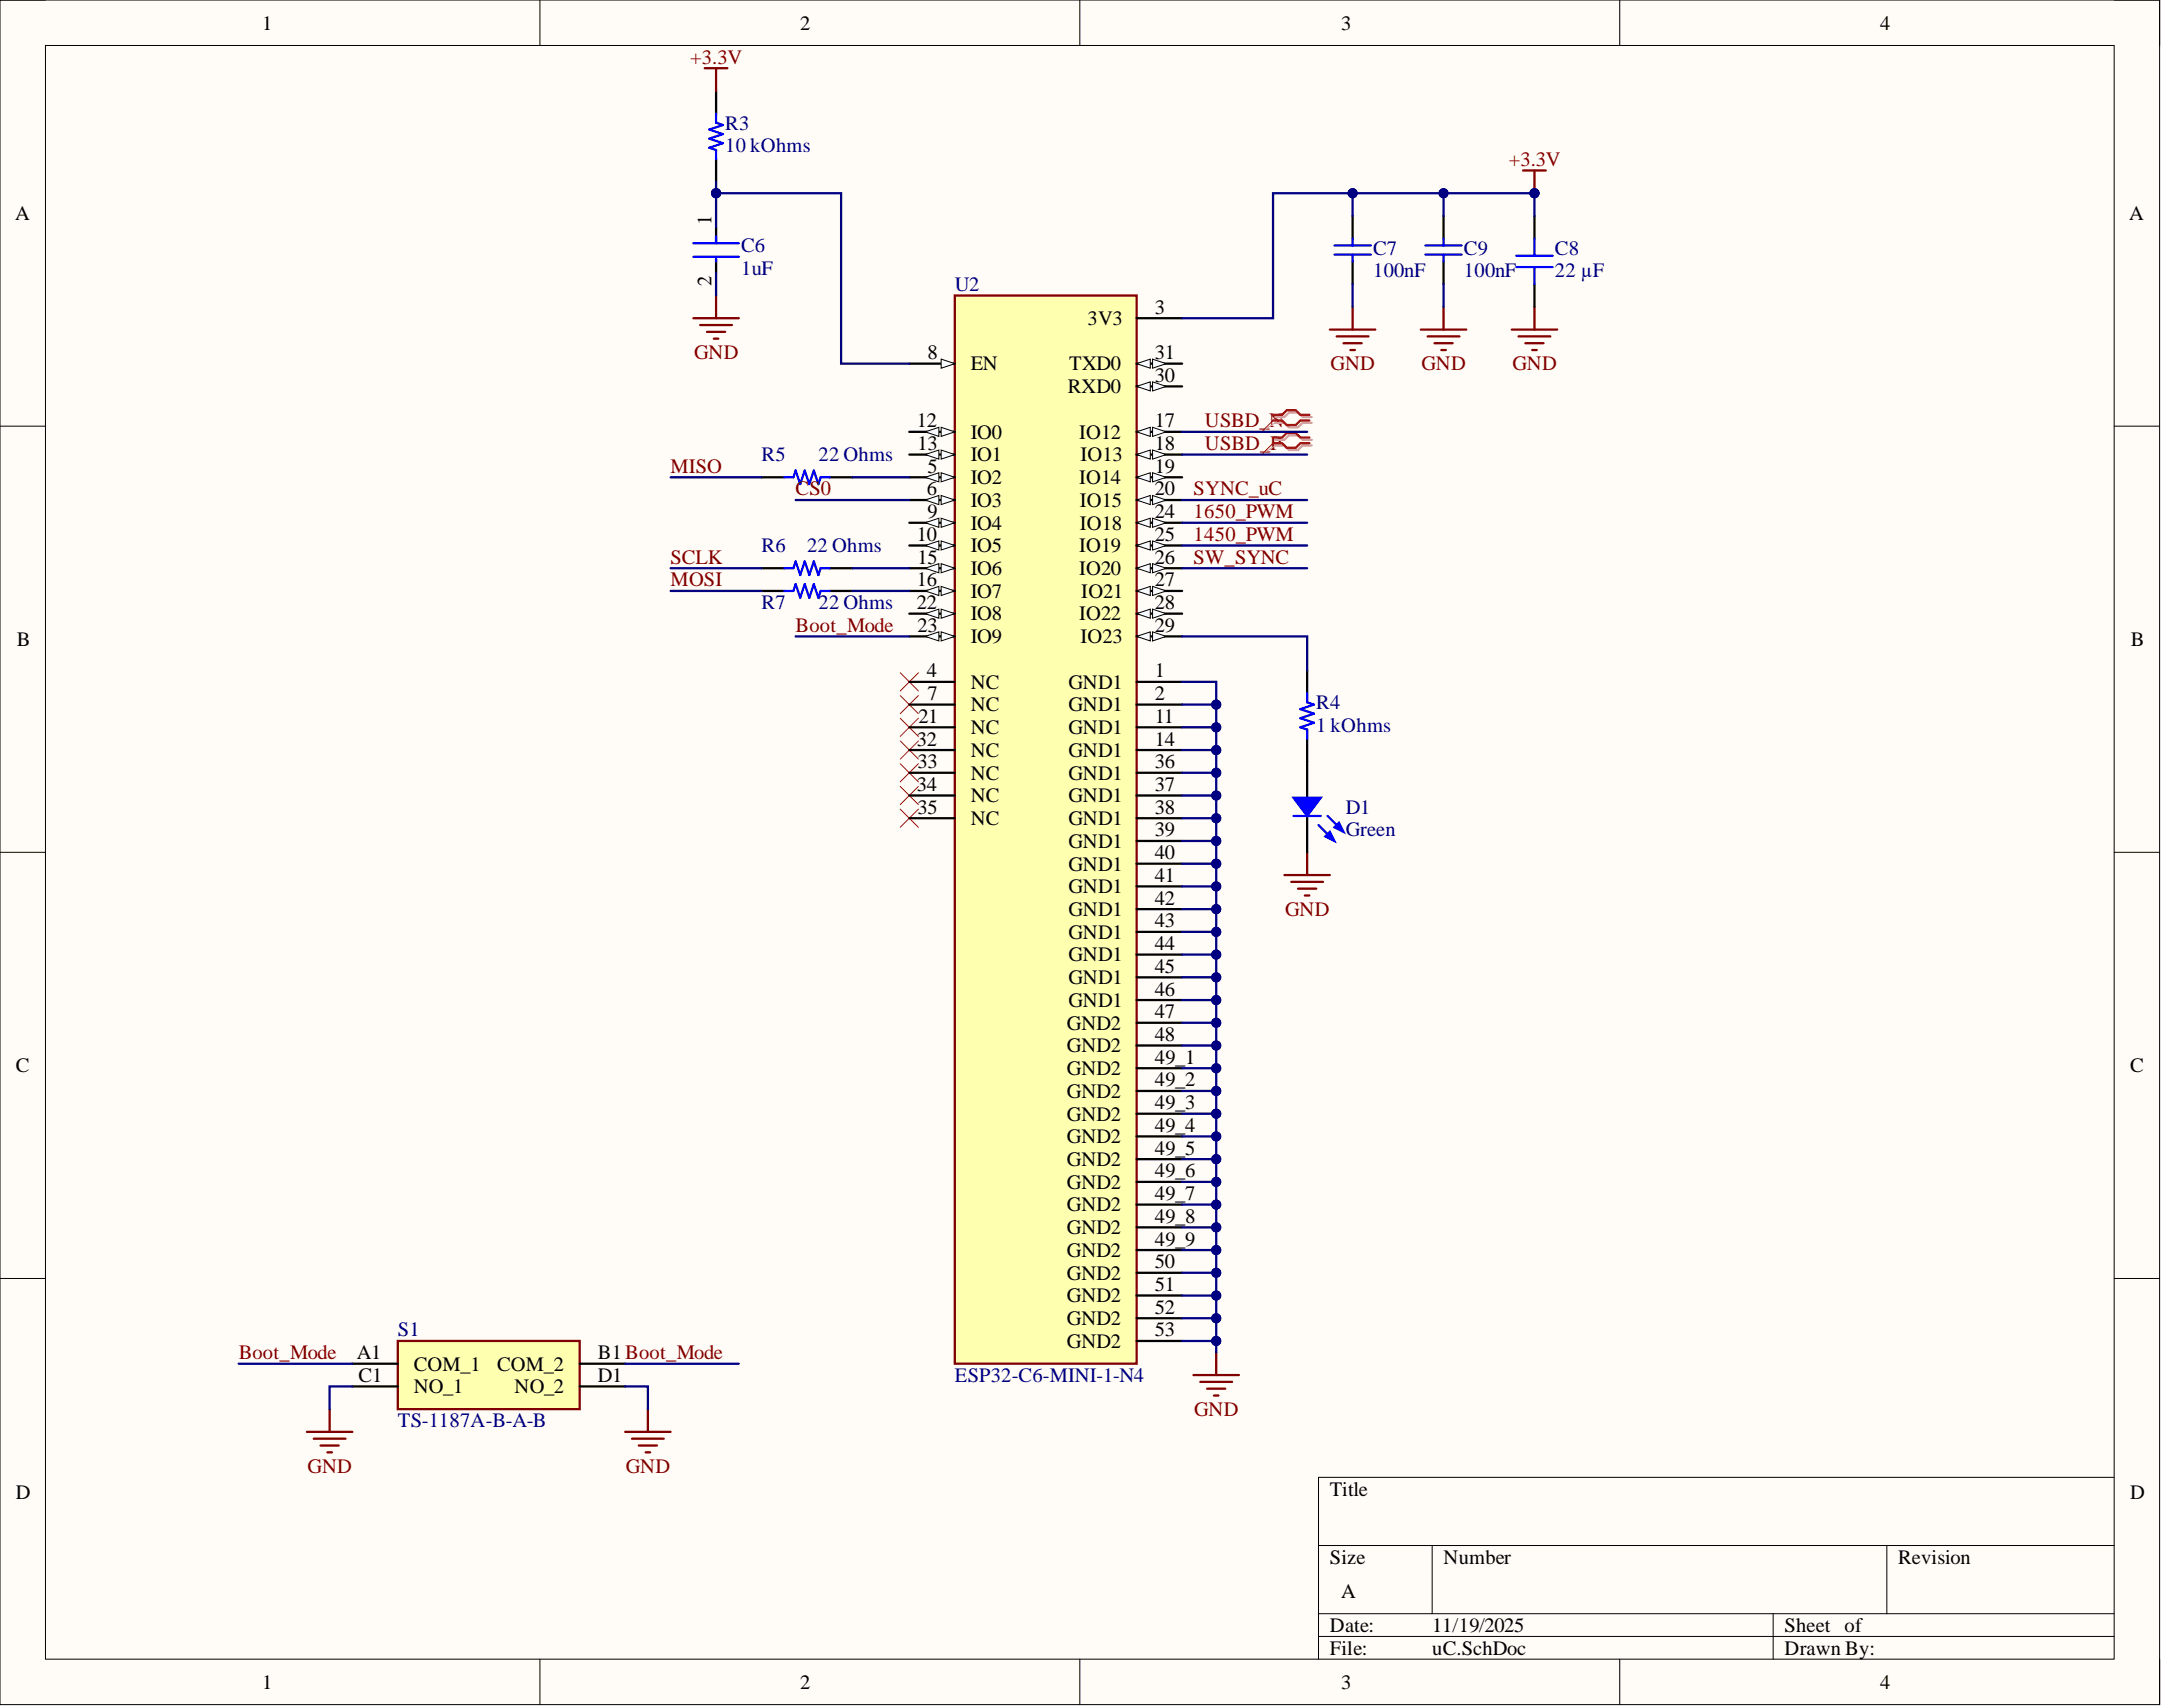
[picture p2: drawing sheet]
<svg xmlns="http://www.w3.org/2000/svg" width="241mm" height="190mm" viewBox="0 0 241 190" stroke-linecap="round" stroke-linejoin="round" font-family="sans-serif">
<defs><g id="words">
<g font-size="2.3">
<text x="29.3" y="3.3">1</text>
<text x="89.3" y="3.3">2</text>
<text x="149.7" y="3.3">3</text>
<text x="209.8" y="3.3">4</text>
<text x="1.7" y="24.5">A</text>
<text x="79.4" y="25.1" transform="rotate(-90 79.4 25.1)">1</text>
<text x="237.7" y="24.5">A</text>
<text x="79.4" y="32" transform="rotate(-90 79.4 32)">2</text>
<text x="128.9" y="35">3</text>
<text x="103.5" y="40.1">8</text>
<text x="108.3" y="41.3">EN</text>
<text x="119.3" y="41.3">TXD0</text>
<text x="121.4" y="36.3">3V3</text>
<text x="128.9" y="40.1">31</text>
<text x="102.3" y="47.7">12</text>
<text x="119.2" y="43.9">RXD0</text>
<text x="128.9" y="42.6">30</text>
<text x="128.9" y="47.7">17</text>
<text x="102.4" y="50.2">13</text>
<text x="103.5" y="52.8">5</text>
<text x="108.3" y="49">IO0</text>
<text x="108.3" y="51.5">IO1</text>
<text x="120.4" y="49">IO12</text>
<text x="120.6" y="51.5">IO13</text>
<text x="128.9" y="50.2">18</text>
<text x="128.9" y="52.8">19</text>
<text x="103.4" y="55.3">6</text>
<text x="103.5" y="57.8">9</text>
<text x="108.3" y="54">IO2</text>
<text x="108.3" y="56.6">IO3</text>
<text x="108.3" y="59.1">IO4</text>
<text x="120.4" y="54">IO14</text>
<text x="120.5" y="56.6">IO15</text>
<text x="120.5" y="59.1">IO18</text>
<text x="128.9" y="55.3">20</text>
<text x="128.9" y="57.8">24</text>
<text x="102.3" y="60.4">10</text>
<text x="102.3" y="65.4">16</text>
<text x="102.4" y="62.9">15</text>
<text x="108.3" y="61.6">IO5</text>
<text x="108.3" y="64.2">IO6</text>
<text x="120.4" y="61.6">IO19</text>
<text x="120.4" y="64.2">IO20</text>
<text x="128.9" y="60.4">25</text>
<text x="128.9" y="62.9">26</text>
<text x="128.9" y="65.4">27</text>
<text x="102.3" y="68">22</text>
<text x="102.4" y="70.5">23</text>
<text x="108.3" y="66.7">IO7</text>
<text x="108.3" y="69.2">IO8</text>
<text x="108.3" y="71.8">IO9</text>
<text x="120.4" y="69.2">IO22</text>
<text x="120.6" y="71.8">IO23</text>
<text x="120.7" y="66.7">IO21</text>
<text x="128.9" y="68">28</text>
<text x="128.9" y="70.5">29</text>
<text x="1.9" y="72.1">B</text>
<text x="103.4" y="75.6">4</text>
<text x="108.3" y="76.9">NC</text>
<text x="119.2" y="76.9">GND1</text>
<text x="128.9" y="75.6">1</text>
<text x="237.8" y="72.1">B</text>
<text x="102.3" y="83.2">32</text>
<text x="102.5" y="80.7">21</text>
<text x="103.5" y="78.1">7</text>
<text x="108.3" y="79.4">NC</text>
<text x="108.3" y="81.9">NC</text>
<text x="119.2" y="79.4">GND1</text>
<text x="119.2" y="81.9">GND1</text>
<text x="128.9" y="78.1">2</text>
<text x="128.9" y="80.7">11</text>
<text x="128.9" y="83.2">14</text>
<text x="102.3" y="88.3">34</text>
<text x="102.4" y="85.7">33</text>
<text x="108.3" y="84.5">NC</text>
<text x="108.3" y="87">NC</text>
<text x="108.3" y="89.5">NC</text>
<text x="119.2" y="84.5">GND1</text>
<text x="119.2" y="87">GND1</text>
<text x="119.2" y="89.5">GND1</text>
<text x="128.9" y="85.7">36</text>
<text x="128.9" y="88.3">37</text>
<text x="102.4" y="90.8">35</text>
<text x="108.3" y="92.1">NC</text>
<text x="119.2" y="92.1">GND1</text>
<text x="119.2" y="94.6">GND1</text>
<text x="128.9" y="90.8">38</text>
<text x="128.9" y="93.3">39</text>
<text x="128.9" y="95.9">40</text>
<text x="119.2" y="97.1">GND1</text>
<text x="119.2" y="99.7">GND1</text>
<text x="128.9" y="98.4">41</text>
<text x="128.9" y="101">42</text>
<text x="119.2" y="102.2">GND1</text>
<text x="119.2" y="104.8">GND1</text>
<text x="119.2" y="107.3">GND1</text>
<text x="128.9" y="103.5">43</text>
<text x="128.9" y="106">44</text>
<text x="119.2" y="109.8">GND1</text>
<text x="119.2" y="112.4">GND1</text>
<text x="128.9" y="108.6">45</text>
<text x="128.9" y="111.1">46</text>
<text x="128.9" y="113.6">47</text>
<text x="1.8" y="119.6">C</text>
<text x="119.1" y="114.9">GND2</text>
<text x="119.1" y="117.4">GND2</text>
<text x="119.1" y="120">GND2</text>
<text x="128.9" y="116.2">48</text>
<text x="128.9" y="118.7">49_1</text>
<text x="237.7" y="119.6">C</text>
<text x="119.1" y="122.5">GND2</text>
<text x="119.1" y="125">GND2</text>
<text x="128.9" y="121.2">49_2</text>
<text x="128.9" y="123.8">49_3</text>
<text x="119.1" y="127.6">GND2</text>
<text x="119.1" y="130.1">GND2</text>
<text x="128.9" y="126.3">49_4</text>
<text x="128.9" y="128.9">49_5</text>
<text x="128.9" y="131.4">49_6</text>
<text x="119.1" y="132.7">GND2</text>
<text x="119.1" y="135.2">GND2</text>
<text x="119.1" y="137.7">GND2</text>
<text x="128.9" y="133.9">49_7</text>
<text x="128.9" y="136.5">49_8</text>
<text x="119.1" y="140.3">GND2</text>
<text x="119.1" y="142.8">GND2</text>
<text x="128.9" y="139">49_9</text>
<text x="128.9" y="141.5">50</text>
<text x="119.1" y="145.3">GND2</text>
<text x="119.1" y="147.9">GND2</text>
<text x="128.9" y="144.1">51</text>
<text x="128.9" y="146.6">52</text>
<text x="128.9" y="149.1">53</text>
<text x="39.8" y="151.7">A1</text>
<text x="40" y="154.2">C1</text>
<text x="46.2" y="152.9">COM_1</text>
<text x="46.2" y="155.5">NO_1</text>
<text x="55.5" y="152.9">COM_2</text>
<text x="57.4" y="155.5">NO_2</text>
<text x="66.7" y="151.7">B1Boot_Mode</text>
<text x="66.7" y="154.2">D1</text>
<text x="119.1" y="150.4">GND2</text>
<text x="1.8" y="167.2">D</text>
<text x="148.4" y="166.9">Title</text>
<text x="237.7" y="167.2">D</text>
<text x="148.4" y="174.5">Size</text>
<text x="149.7" y="178.3">A</text>
<text x="161.1" y="174.5">Number</text>
<text x="211.9" y="174.5">Revision</text>
<text x="148.4" y="182.1">Date:</text>
<text x="148.4" y="184.7">File:</text>
<text x="159.8" y="182.1">11/19/2025</text>
<text x="159.8" y="184.7">uC.SchDoc</text>
<text x="199.2" y="182.1">Sheet of</text>
<text x="199.2" y="184.7">Drawn By:</text>
<text x="29.3" y="188.5">1</text>
<text x="89.3" y="188.5">2</text>
<text x="149.7" y="188.5">3</text>
<text x="209.8" y="188.5">4</text>
</g>
<g font-size="2.3" fill="#800000">
<text x="77" y="7.1">+3.3V</text>
<text x="168.4" y="18.5">+3.3V</text>
<text x="77.5" y="40.1">GND</text>
<text x="148.5" y="41.3">GND</text>
<text x="158.7" y="41.3">GND</text>
<text x="168.8" y="41.3">GND</text>
<text x="134.5" y="47.7">USBD_N</text>
<text x="74.8" y="52.8">MISO</text>
<text x="134.5" y="50.2">USBD_P</text>
<text x="88.8" y="55.3">CS0</text>
<text x="133.2" y="57.8">1650_PWM</text>
<text x="133.2" y="55.3">SYNC_uC</text>
<text x="74.8" y="62.9">SCLK</text>
<text x="74.8" y="65.4">MOSI</text>
<text x="133.2" y="60.4">1450_PWM</text>
<text x="133.2" y="62.9">SW_SYNC</text>
<text x="88.8" y="70.5">Boot_Mode</text>
<text x="143.4" y="102.2">GND</text>
<text x="26.6" y="151.7">Boot_Mode</text>
<text x="133.3" y="158">GND</text>
<text x="34.3" y="164.4">GND</text>
<text x="69.9" y="164.4">GND</text>
</g>
<g font-size="2.3" fill="#000080">
<text x="80.9" y="17">10 kOhms</text>
<text x="80.9" y="14.5">R3</text>
<text x="82.7" y="28.2">C6</text>
<text x="153.2" y="28.4">C7</text>
<text x="163.4" y="28.4">C9</text>
<text x="173.5" y="28.4">C8</text>
<text x="82.7" y="30.7">1uF</text>
<text x="106.6" y="32.5">U2</text>
<text x="153.2" y="30.9">100nF</text>
<text x="163.4" y="30.9">100nF</text>
<text x="173.5" y="30.9">22 µF</text>
<text x="85" y="51.5">R5</text>
<text x="91.3" y="51.5">22 Ohms</text>
<text x="85" y="61.6">R6</text>
<text x="90.1" y="61.6">22 Ohms</text>
<text x="85" y="68">R7</text>
<text x="91.3" y="68">22 Ohms</text>
<text x="146.9" y="81.7">1 kOhms</text>
<text x="146.9" y="79.1">R4</text>
<text x="150.2" y="90.8">D1</text>
<text x="150.2" y="93.3">Green</text>
<text x="44.4" y="149.1">S1</text>
<text x="106.6" y="154.2">ESP32-C6-MINI-1-N4</text>
<text x="44.4" y="159.3">TS-1187A-B-A-B</text>
</g>
</g></defs>
<path d="M0 0h241v190.2h-241z" fill-rule="evenodd" fill="#fffcf8"/>
<path d="M0 0h241v190.2h-241z" fill="none" stroke="#000" stroke-width=".11"/>
<path d="M5.1 5.1h230.9v180.1h-230.9z" fill-rule="evenodd" fill="#fffcf8"/>
<g fill="none" stroke="#000" stroke-width=".11">
<path d="M0 0h5.1M5.1 5.1h230.9v180.1h-230.9zM60.3 0v5.1M120.5 0v5.1M180.8 0v5.1M236 0h5v5.1M0 47.6h5.1M236 47.6h5M0 95.1h5.1M236 95.1h5M0 142.7h5.1M236 142.7h5"/>
<path d="M147.2 172.5h88.8M159.8 172.5v7.6M210.6 172.5v7.6M236 164.9h-88.8v20.3M60.3 185.2v5M120.5 185.2v5M147.2 180.1h88.8M147.2 182.6h88.8M180.8 185.2v5M197.9 180.1v5.1M241 185.2v5"/>
</g>
<path d="M170 19h2.5M171.3 19v2.6" fill="none" stroke="#800000" stroke-width=".25"/>
<circle cx="171.3" cy="21.6" r=".51" fill="#000080"/>
<circle cx="171.3" cy="21.6" r=".51" fill="none" stroke="#000080" stroke-width=".11"/>
<g fill="none" stroke="#800000" stroke-width=".25">
<path d="M78.7 7.6h2.5M79.9 7.6v2.5M77.4 35.5h5.1M78.1 36.3h3.6M78.9 37h2M79.7 37.8h.5M79.9 33v2.5M148.4 36.8h5.1M149.2 37.5h3.5M149.9 38.3h2.1M150.7 39.1h.5M151 34.2v2.6"/>
<path d="M158.6 36.8h5M159.3 37.5h3.6M160.1 38.3h2M160.9 39.1h.5M161.1 34.2v2.6M168.7 36.8h5.1M169.5 37.5h3.5M170.2 38.3h2.1M171 39.1h.5M171.3 34.2v2.6M143.4 97.7h5M144.1 98.4h3.6"/>
<path d="M144.9 99.2h2M145.6 99.9h.5M145.9 95.1v2.6M133.2 153.5h5.1M134 154.2h3.5M134.7 155h2.1M135.5 155.7h.5M135.7 150.9v2.6"/>
</g>
<path d="M79.9 10.1v2.6M79.9 17.8v2.5M145.9 85v4M145.9 91.1v4" fill="none" stroke="#000" stroke-width=".25"/>
<path d="M79.9 12.7v1l.8 .3-1.5 .5 1.5 .5-1.5 .5 1.5 .5-1.5 .5 .7 .2v1.1M144.4 91.1h3" fill="none" stroke="#00f" stroke-width=".25"/>
<path d="M144.4 89h3l-1.5 2.1z" fill="#00f"/>
<path d="M144.4 89h3l-1.5 2.1zM148.2 91.1l1.2 1.2" fill="none" stroke="#00f" stroke-width=".25"/>
<path d="M148.9 92.3l.5-.5 .5 1z" fill="#00f"/>
<path d="M147.2 92.1l1.5 1.5M148.9 92.3l.5-.5 .5 1z" fill="none" stroke="#00f" stroke-width=".25"/>
<path d="M147.9 93.3l.5-.5 .5 1.1z" fill="#00f"/>
<path d="M169.2 28.5h4.1M169.2 29.8h4.1M171.3 26.6v1.9M171.3 29.8v1.9M147.9 93.3l.5-.5 .5 1.1z" fill="none" stroke="#00f" stroke-width=".25"/>
<path d="M171.3 24.1v2.5M171.3 31.7v2.5" fill="none" stroke="#000" stroke-width=".25"/>
<g fill="none" stroke="#f00" stroke-width=".11">
<path d="M100.5 75.1l2 2M100.5 77.6l2 2M102.5 75.1l-2 2M102.5 77.6l-2 2M100.5 80.2l2 2M100.5 82.7l2 2M100.5 85.2l2 2.1M100.5 87.8l2 2M100.5 90.3l2 2M102.5 80.2l-2 2M102.5 82.7l-2 2M102.5 85.2l-2 2.1"/>
<path d="M102.5 87.8l-2 2M102.5 90.3l-2 2"/>
</g>
<path d="M44.4 149.7h20.3v7.6h-20.3z" fill-rule="evenodd" fill="#ffffb0"/>
<path d="M34.3 159.8h5M36.8 157.3v2.5M44.4 149.7h20.3v7.6h-20.3zM69.8 159.8h5M72.3 157.3v2.5M35 160.6h3.6M35.8 161.3h2M36.5 162.1h.5M70.5 160.6h3.6M71.3 161.3h2M72.1 162.1h.5" fill="none" stroke="#800000" stroke-width=".25"/>
<g fill="none" stroke="#000" stroke-width=".25">
<path d="M79.9 25.4v1.7M79.9 28.9v1.5M151 24.1v2.5M151 29.2v2.5M161.1 24.1v2.5M161.1 29.2v2.5M85 53.3h2.5M92.6 53.3h2.5M85 63.4h2.5M85 65.9h2.5M92.6 63.4h2.5M92.6 65.9h2.5"/>
<path d="M145.9 74.8v2.6M145.9 82.4v2.6M39.3 152.2h5.1M39.3 154.7h5.1M64.7 152.2h5.1M64.7 154.7h5.1"/>
</g>
<g fill="none" stroke="#00f" stroke-width=".25">
<path d="M77.4 27.1h5.1M77.4 28.7h5.1M79.9 26.4v.7M79.9 28.9v.3M148.9 27.4h4.1M148.9 28.4h4.1M151 26.6v.8M151 28.4v.8M159.1 27.4h4M159.1 28.4h4M161.1 26.6v.8M161.1 28.4v.8"/>
<path d="M87.5 53.3h1l.3-.8 .5 1.5 .5-1.5 .5 1.5 .5-1.5 .5 1.5 .3-.7h1M87.5 63.4h1l.3-.7 .5 1.5 .5-1.5 .5 1.5 .5-1.5 .5 1.5 .3-.8h1M87.5 65.9h1l.3-.7 .5 1.5 .5-1.5 .5 1.5 .5-1.5 .5 1.5 .3-.8h1M145.9 77.4v1l.8 .2-1.6 .5 1.6 .5-1.6 .6 1.6 .5-1.6 .5 .8 .2v1"/>
</g>
<path d="M142.3 46.5h1.1l.5-.5h1l.5 .5h1M142.3 47.2h1.1l.5 .5h1l.5-.5h1M142.3 49.1h1.1l.5-.5h1l.5 .5h1M142.3 49.7h1.1l.5 .5h1l.5-.5h1" fill="none" stroke="#d0a19e" stroke-width=".25"/>
<path d="M142.3 47.2l-1.5 1M142.3 49.7l-1.5 1" fill="none" stroke="#d0a19e" stroke-width=".11"/>
<path d="M142.1 46.3h1l.5-.5h1l.5 .5h1M142.1 46.9h1l.5 .5h1l.5-.5h1M142.1 48.8h1l.5-.5h1l.5 .5h1M142.1 49.5h1l.5 .5h1l.5-.5h1" fill="none" stroke="#f00" stroke-width=".25"/>
<path d="M142.1 46.9l-1.3 1.3M142.1 49.5l-1.3 1.2" fill="none" stroke="#f00" stroke-width=".11"/>
<path d="M106.6 33h20.3v119.2h-20.3z" fill-rule="evenodd" fill="#ffffb0"/>
<path d="M106.6 33h20.3v119.2h-20.3z" fill="none" stroke="#800000" stroke-width=".25"/>
<path d="M101.5 40.6h5.1" fill="none" stroke="#000" stroke-width=".25"/>
<path d="M105 40.1l1.6 .5-1.6 .5z" fill="#f8fcff"/>
<path d="M105 40.1l1.6 .5-1.6 .5z" fill="none" stroke="#000" stroke-width=".11"/>
<path d="M101.5 48.2h5.1" fill="none" stroke="#000" stroke-width=".25"/>
<path d="M105 47.7l1.6 .5-1.6 .5z" fill="#f8fcff"/>
<path d="M105 47.7l1.6 .5-1.6 .5z" fill="none" stroke="#000" stroke-width=".11"/>
<path d="M103.3 48.2l1.5-.5v1z" fill="#f8fcff"/>
<path d="M103.3 48.2l1.5-.5v1z" fill="none" stroke="#000" stroke-width=".11"/>
<path d="M101.5 50.7h5.1" fill="none" stroke="#000" stroke-width=".25"/>
<path d="M105 50.2l1.6 .5-1.6 .5z" fill="#f8fcff"/>
<path d="M105 50.2l1.6 .5-1.6 .5z" fill="none" stroke="#000" stroke-width=".11"/>
<path d="M103.3 50.7l1.5-.5v1z" fill="#f8fcff"/>
<path d="M103.3 50.7l1.5-.5v1z" fill="none" stroke="#000" stroke-width=".11"/>
<path d="M101.5 53.3h5.1" fill="none" stroke="#000" stroke-width=".25"/>
<path d="M105 52.8l1.6 .5-1.6 .5z" fill="#f8fcff"/>
<path d="M105 52.8l1.6 .5-1.6 .5z" fill="none" stroke="#000" stroke-width=".11"/>
<path d="M103.3 53.3l1.5-.5v1z" fill="#f8fcff"/>
<path d="M103.3 53.3l1.5-.5v1z" fill="none" stroke="#000" stroke-width=".11"/>
<path d="M101.5 55.8h5.1" fill="none" stroke="#000" stroke-width=".25"/>
<path d="M105 55.3l1.6 .5-1.6 .5z" fill="#f8fcff"/>
<path d="M105 55.3l1.6 .5-1.6 .5z" fill="none" stroke="#000" stroke-width=".11"/>
<path d="M103.3 55.8l1.5-.5v1z" fill="#f8fcff"/>
<path d="M103.3 55.8l1.5-.5v1z" fill="none" stroke="#000" stroke-width=".11"/>
<path d="M101.5 58.3h5.1" fill="none" stroke="#000" stroke-width=".25"/>
<path d="M105 57.8l1.6 .5-1.6 .5z" fill="#f8fcff"/>
<path d="M105 57.8l1.6 .5-1.6 .5z" fill="none" stroke="#000" stroke-width=".11"/>
<path d="M103.3 58.3l1.5-.5v1z" fill="#f8fcff"/>
<path d="M103.3 58.3l1.5-.5v1z" fill="none" stroke="#000" stroke-width=".11"/>
<path d="M101.5 60.9h5.1" fill="none" stroke="#000" stroke-width=".25"/>
<path d="M105 60.4l1.6 .5-1.6 .5z" fill="#f8fcff"/>
<path d="M105 60.4l1.6 .5-1.6 .5z" fill="none" stroke="#000" stroke-width=".11"/>
<path d="M103.3 60.9l1.5-.5v1z" fill="#f8fcff"/>
<path d="M103.3 60.9l1.5-.5v1z" fill="none" stroke="#000" stroke-width=".11"/>
<path d="M101.5 63.4h5.1" fill="none" stroke="#000" stroke-width=".25"/>
<path d="M105 62.9l1.6 .5-1.6 .5z" fill="#f8fcff"/>
<path d="M105 62.9l1.6 .5-1.6 .5z" fill="none" stroke="#000" stroke-width=".11"/>
<path d="M103.3 63.4l1.5-.5v1z" fill="#f8fcff"/>
<path d="M103.3 63.4l1.5-.5v1z" fill="none" stroke="#000" stroke-width=".11"/>
<path d="M101.5 65.9h5.1" fill="none" stroke="#000" stroke-width=".25"/>
<path d="M105 65.4l1.6 .5-1.6 .6z" fill="#f8fcff"/>
<path d="M105 65.4l1.6 .5-1.6 .6z" fill="none" stroke="#000" stroke-width=".11"/>
<path d="M103.3 65.9l1.5-.5v1.1z" fill="#f8fcff"/>
<path d="M103.3 65.9l1.5-.5v1.1z" fill="none" stroke="#000" stroke-width=".11"/>
<path d="M101.5 68.5h5.1" fill="none" stroke="#000" stroke-width=".25"/>
<path d="M105 68l1.6 .5-1.6 .5z" fill="#f8fcff"/>
<path d="M105 68l1.6 .5-1.6 .5z" fill="none" stroke="#000" stroke-width=".11"/>
<path d="M103.3 68.5l1.5-.5v1z" fill="#f8fcff"/>
<path d="M103.3 68.5l1.5-.5v1z" fill="none" stroke="#000" stroke-width=".11"/>
<path d="M101.5 71h5.1" fill="none" stroke="#000" stroke-width=".25"/>
<path d="M105 70.5l1.6 .5-1.6 .5z" fill="#f8fcff"/>
<path d="M105 70.5l1.6 .5-1.6 .5z" fill="none" stroke="#000" stroke-width=".11"/>
<path d="M103.3 71l1.5-.5v1z" fill="#f8fcff"/>
<path d="M103.3 71l1.5-.5v1z" fill="none" stroke="#000" stroke-width=".11"/>
<path d="M126.9 35.5h5M126.9 40.6h5M101.5 76.1h5.1M101.5 78.6h5.1M101.5 81.2h5.1M101.5 83.7h5.1M101.5 86.2h5.1M101.5 88.8h5.1M101.5 91.3h5.1" fill="none" stroke="#000" stroke-width=".25"/>
<path d="M126.9 40.6l1.5-.5v1z" fill="#f8fcff"/>
<path d="M126.9 40.6l1.5-.5v1z" fill="none" stroke="#000" stroke-width=".11"/>
<path d="M128.6 40.1l1.6 .5-1.6 .5z" fill="#f8fcff"/>
<path d="M128.6 40.1l1.6 .5-1.6 .5z" fill="none" stroke="#000" stroke-width=".11"/>
<path d="M126.9 43.1h5" fill="none" stroke="#000" stroke-width=".25"/>
<path d="M126.9 43.1l1.5-.5v1z" fill="#f8fcff"/>
<path d="M126.9 43.1l1.5-.5v1z" fill="none" stroke="#000" stroke-width=".11"/>
<path d="M128.6 42.6l1.6 .5-1.6 .5z" fill="#f8fcff"/>
<path d="M128.6 42.6l1.6 .5-1.6 .5z" fill="none" stroke="#000" stroke-width=".11"/>
<path d="M126.9 48.2h5" fill="none" stroke="#000" stroke-width=".25"/>
<path d="M126.9 48.2l1.5-.5v1z" fill="#f8fcff"/>
<path d="M126.9 48.2l1.5-.5v1z" fill="none" stroke="#000" stroke-width=".11"/>
<path d="M128.6 47.7l1.6 .5-1.6 .5z" fill="#f8fcff"/>
<path d="M128.6 47.7l1.6 .5-1.6 .5z" fill="none" stroke="#000" stroke-width=".11"/>
<path d="M126.9 50.7h5" fill="none" stroke="#000" stroke-width=".25"/>
<path d="M126.9 50.7l1.5-.5v1z" fill="#f8fcff"/>
<path d="M126.9 50.7l1.5-.5v1z" fill="none" stroke="#000" stroke-width=".11"/>
<path d="M128.6 50.2l1.6 .5-1.6 .5z" fill="#f8fcff"/>
<path d="M128.6 50.2l1.6 .5-1.6 .5z" fill="none" stroke="#000" stroke-width=".11"/>
<path d="M126.9 53.3h5" fill="none" stroke="#000" stroke-width=".25"/>
<path d="M126.9 53.3l1.5-.5v1z" fill="#f8fcff"/>
<path d="M126.9 53.3l1.5-.5v1z" fill="none" stroke="#000" stroke-width=".11"/>
<path d="M128.6 52.8l1.6 .5-1.6 .5z" fill="#f8fcff"/>
<path d="M128.6 52.8l1.6 .5-1.6 .5z" fill="none" stroke="#000" stroke-width=".11"/>
<path d="M126.9 55.8h5" fill="none" stroke="#000" stroke-width=".25"/>
<path d="M126.9 55.8l1.5-.5v1z" fill="#f8fcff"/>
<path d="M126.9 55.8l1.5-.5v1z" fill="none" stroke="#000" stroke-width=".11"/>
<path d="M128.6 55.3l1.6 .5-1.6 .5z" fill="#f8fcff"/>
<path d="M128.6 55.3l1.6 .5-1.6 .5z" fill="none" stroke="#000" stroke-width=".11"/>
<path d="M126.9 58.3h5" fill="none" stroke="#000" stroke-width=".25"/>
<path d="M126.9 58.3l1.5-.5v1z" fill="#f8fcff"/>
<path d="M126.9 58.3l1.5-.5v1z" fill="none" stroke="#000" stroke-width=".11"/>
<path d="M128.6 57.8l1.6 .5-1.6 .5z" fill="#f8fcff"/>
<path d="M128.6 57.8l1.6 .5-1.6 .5z" fill="none" stroke="#000" stroke-width=".11"/>
<path d="M126.9 60.9h5" fill="none" stroke="#000" stroke-width=".25"/>
<path d="M126.9 60.9l1.5-.5v1z" fill="#f8fcff"/>
<path d="M126.9 60.9l1.5-.5v1z" fill="none" stroke="#000" stroke-width=".11"/>
<path d="M128.6 60.4l1.6 .5-1.6 .5z" fill="#f8fcff"/>
<path d="M128.6 60.4l1.6 .5-1.6 .5z" fill="none" stroke="#000" stroke-width=".11"/>
<path d="M126.9 63.4h5" fill="none" stroke="#000" stroke-width=".25"/>
<path d="M126.9 63.4l1.5-.5v1z" fill="#f8fcff"/>
<path d="M126.9 63.4l1.5-.5v1z" fill="none" stroke="#000" stroke-width=".11"/>
<path d="M128.6 62.9l1.6 .5-1.6 .5z" fill="#f8fcff"/>
<path d="M128.6 62.9l1.6 .5-1.6 .5z" fill="none" stroke="#000" stroke-width=".11"/>
<path d="M126.9 65.9h5" fill="none" stroke="#000" stroke-width=".25"/>
<path d="M126.9 65.9l1.5-.5v1.1z" fill="#f8fcff"/>
<path d="M126.9 65.9l1.5-.5v1.1z" fill="none" stroke="#000" stroke-width=".11"/>
<path d="M128.6 65.4l1.6 .5-1.6 .6z" fill="#f8fcff"/>
<path d="M128.6 65.4l1.6 .5-1.6 .6z" fill="none" stroke="#000" stroke-width=".11"/>
<path d="M126.9 68.5h5" fill="none" stroke="#000" stroke-width=".25"/>
<path d="M126.9 68.5l1.5-.5v1z" fill="#f8fcff"/>
<path d="M126.9 68.5l1.5-.5v1z" fill="none" stroke="#000" stroke-width=".11"/>
<path d="M128.6 68l1.6 .5-1.6 .5z" fill="#f8fcff"/>
<path d="M128.6 68l1.6 .5-1.6 .5z" fill="none" stroke="#000" stroke-width=".11"/>
<path d="M126.9 71h5" fill="none" stroke="#000" stroke-width=".25"/>
<path d="M126.9 71l1.5-.5v1z" fill="#f8fcff"/>
<path d="M126.9 71l1.5-.5v1z" fill="none" stroke="#000" stroke-width=".11"/>
<path d="M128.6 70.5l1.6 .5-1.6 .5z" fill="#f8fcff"/>
<path d="M128.6 70.5l1.6 .5-1.6 .5z" fill="none" stroke="#000" stroke-width=".11"/>
<g fill="none" stroke="#000" stroke-width=".25">
<path d="M126.9 76.1h5M126.9 78.6h5M126.9 81.2h5M126.9 83.7h5M126.9 86.2h5M126.9 88.8h5M126.9 91.3h5M126.9 93.9h5M126.9 96.4h5M126.9 98.9h5M126.9 101.5h5M126.9 104h5"/>
<path d="M126.9 106.5h5M126.9 109.1h5M126.9 111.6h5M126.9 114.1h5M126.9 116.7h5M126.9 119.2h5M126.9 121.8h5M126.9 124.3h5M126.9 126.8h5M126.9 129.4h5M126.9 131.9h5M126.9 134.4h5"/>
<path d="M126.9 137h5M126.9 139.5h5M126.9 142h5M126.9 144.6h5M126.9 147.1h5M126.9 149.7h5"/>
</g>
<path d="M171.3 21.6v2.5" fill="none" stroke="#000080" stroke-width=".25"/>
<circle cx="171.3" cy="21.6" r=".51" fill="#000080"/>
<circle cx="171.3" cy="21.6" r=".51" fill="none" stroke="#000080" stroke-width=".11"/>
<path d="M79.9 20.3v1.3" fill="none" stroke="#000080" stroke-width=".25"/>
<circle cx="79.9" cy="21.6" r=".51" fill="#000080"/>
<circle cx="79.9" cy="21.6" r=".51" fill="none" stroke="#000080" stroke-width=".11"/>
<path d="M131.9 78.6h3.8" fill="none" stroke="#000080" stroke-width=".25"/>
<circle cx="135.7" cy="78.6" r=".51" fill="#000080"/>
<circle cx="135.7" cy="78.6" r=".51" fill="none" stroke="#000080" stroke-width=".11"/>
<path d="M131.9 81.2h3.8" fill="none" stroke="#000080" stroke-width=".25"/>
<circle cx="135.7" cy="81.2" r=".51" fill="#000080"/>
<circle cx="135.7" cy="81.2" r=".51" fill="none" stroke="#000080" stroke-width=".11"/>
<path d="M131.9 83.7h3.8" fill="none" stroke="#000080" stroke-width=".25"/>
<circle cx="135.7" cy="83.7" r=".51" fill="#000080"/>
<circle cx="135.7" cy="83.7" r=".51" fill="none" stroke="#000080" stroke-width=".11"/>
<path d="M131.9 86.2h3.8" fill="none" stroke="#000080" stroke-width=".25"/>
<circle cx="135.7" cy="86.2" r=".51" fill="#000080"/>
<circle cx="135.7" cy="86.2" r=".51" fill="none" stroke="#000080" stroke-width=".11"/>
<path d="M131.9 88.8h3.8" fill="none" stroke="#000080" stroke-width=".25"/>
<circle cx="135.7" cy="88.8" r=".51" fill="#000080"/>
<circle cx="135.7" cy="88.8" r=".51" fill="none" stroke="#000080" stroke-width=".11"/>
<path d="M131.9 91.3h3.8" fill="none" stroke="#000080" stroke-width=".25"/>
<circle cx="135.7" cy="91.3" r=".51" fill="#000080"/>
<circle cx="135.7" cy="91.3" r=".51" fill="none" stroke="#000080" stroke-width=".11"/>
<path d="M131.9 93.9h3.8" fill="none" stroke="#000080" stroke-width=".25"/>
<circle cx="135.7" cy="93.9" r=".51" fill="#000080"/>
<circle cx="135.7" cy="93.9" r=".51" fill="none" stroke="#000080" stroke-width=".11"/>
<path d="M131.9 96.4h3.8" fill="none" stroke="#000080" stroke-width=".25"/>
<circle cx="135.7" cy="96.4" r=".51" fill="#000080"/>
<circle cx="135.7" cy="96.4" r=".51" fill="none" stroke="#000080" stroke-width=".11"/>
<path d="M131.9 98.9h3.8" fill="none" stroke="#000080" stroke-width=".25"/>
<circle cx="135.7" cy="98.9" r=".51" fill="#000080"/>
<circle cx="135.7" cy="98.9" r=".51" fill="none" stroke="#000080" stroke-width=".11"/>
<path d="M131.9 101.5h3.8" fill="none" stroke="#000080" stroke-width=".25"/>
<circle cx="135.7" cy="101.5" r=".51" fill="#000080"/>
<circle cx="135.7" cy="101.5" r=".51" fill="none" stroke="#000080" stroke-width=".11"/>
<path d="M131.9 149.7h3.8" fill="none" stroke="#000080" stroke-width=".25"/>
<circle cx="135.7" cy="149.7" r=".51" fill="#000080"/>
<circle cx="135.7" cy="149.7" r=".51" fill="none" stroke="#000080" stroke-width=".11"/>
<path d="M131.9 147.1h3.8" fill="none" stroke="#000080" stroke-width=".25"/>
<circle cx="135.7" cy="147.1" r=".51" fill="#000080"/>
<circle cx="135.7" cy="147.1" r=".51" fill="none" stroke="#000080" stroke-width=".11"/>
<path d="M131.9 144.6h3.8" fill="none" stroke="#000080" stroke-width=".25"/>
<circle cx="135.7" cy="144.6" r=".51" fill="#000080"/>
<circle cx="135.7" cy="144.6" r=".51" fill="none" stroke="#000080" stroke-width=".11"/>
<path d="M131.9 142h3.8" fill="none" stroke="#000080" stroke-width=".25"/>
<circle cx="135.7" cy="142" r=".51" fill="#000080"/>
<circle cx="135.7" cy="142" r=".51" fill="none" stroke="#000080" stroke-width=".11"/>
<path d="M131.9 139.5h3.8" fill="none" stroke="#000080" stroke-width=".25"/>
<circle cx="135.7" cy="139.5" r=".51" fill="#000080"/>
<circle cx="135.7" cy="139.5" r=".51" fill="none" stroke="#000080" stroke-width=".11"/>
<path d="M131.9 137h3.8" fill="none" stroke="#000080" stroke-width=".25"/>
<circle cx="135.7" cy="137" r=".51" fill="#000080"/>
<circle cx="135.7" cy="137" r=".51" fill="none" stroke="#000080" stroke-width=".11"/>
<path d="M131.9 134.4h3.8" fill="none" stroke="#000080" stroke-width=".25"/>
<circle cx="135.7" cy="134.4" r=".51" fill="#000080"/>
<circle cx="135.7" cy="134.4" r=".51" fill="none" stroke="#000080" stroke-width=".11"/>
<path d="M131.9 131.9h3.8" fill="none" stroke="#000080" stroke-width=".25"/>
<circle cx="135.7" cy="131.9" r=".51" fill="#000080"/>
<circle cx="135.7" cy="131.9" r=".51" fill="none" stroke="#000080" stroke-width=".11"/>
<path d="M131.9 129.4h3.8" fill="none" stroke="#000080" stroke-width=".25"/>
<circle cx="135.7" cy="129.4" r=".51" fill="#000080"/>
<circle cx="135.7" cy="129.4" r=".51" fill="none" stroke="#000080" stroke-width=".11"/>
<path d="M131.9 126.8h3.8" fill="none" stroke="#000080" stroke-width=".25"/>
<circle cx="135.7" cy="126.8" r=".51" fill="#000080"/>
<circle cx="135.7" cy="126.8" r=".51" fill="none" stroke="#000080" stroke-width=".11"/>
<path d="M131.9 124.3h3.8" fill="none" stroke="#000080" stroke-width=".25"/>
<circle cx="135.7" cy="124.3" r=".51" fill="#000080"/>
<circle cx="135.7" cy="124.3" r=".51" fill="none" stroke="#000080" stroke-width=".11"/>
<path d="M131.9 121.8h3.8" fill="none" stroke="#000080" stroke-width=".25"/>
<circle cx="135.7" cy="121.8" r=".51" fill="#000080"/>
<circle cx="135.7" cy="121.8" r=".51" fill="none" stroke="#000080" stroke-width=".11"/>
<path d="M131.9 119.2h3.8" fill="none" stroke="#000080" stroke-width=".25"/>
<circle cx="135.7" cy="119.2" r=".51" fill="#000080"/>
<circle cx="135.7" cy="119.2" r=".51" fill="none" stroke="#000080" stroke-width=".11"/>
<path d="M131.9 116.7h3.8" fill="none" stroke="#000080" stroke-width=".25"/>
<circle cx="135.7" cy="116.7" r=".51" fill="#000080"/>
<circle cx="135.7" cy="116.7" r=".51" fill="none" stroke="#000080" stroke-width=".11"/>
<path d="M131.9 114.1h3.8" fill="none" stroke="#000080" stroke-width=".25"/>
<circle cx="135.7" cy="114.1" r=".51" fill="#000080"/>
<circle cx="135.7" cy="114.1" r=".51" fill="none" stroke="#000080" stroke-width=".11"/>
<path d="M131.9 111.6h3.8" fill="none" stroke="#000080" stroke-width=".25"/>
<circle cx="135.7" cy="111.6" r=".51" fill="#000080"/>
<circle cx="135.7" cy="111.6" r=".51" fill="none" stroke="#000080" stroke-width=".11"/>
<path d="M131.9 109.1h3.8" fill="none" stroke="#000080" stroke-width=".25"/>
<circle cx="135.7" cy="109.1" r=".51" fill="#000080"/>
<circle cx="135.7" cy="109.1" r=".51" fill="none" stroke="#000080" stroke-width=".11"/>
<path d="M131.9 106.5h3.8" fill="none" stroke="#000080" stroke-width=".25"/>
<circle cx="135.7" cy="106.5" r=".51" fill="#000080"/>
<circle cx="135.7" cy="106.5" r=".51" fill="none" stroke="#000080" stroke-width=".11"/>
<path d="M131.9 104h3.8" fill="none" stroke="#000080" stroke-width=".25"/>
<circle cx="135.7" cy="104" r=".51" fill="#000080"/>
<circle cx="135.7" cy="104" r=".51" fill="none" stroke="#000080" stroke-width=".11"/>
<path d="M151 24.1v-2.5h-8.9v13.9h-10.2M131.9 71h14v3.8" fill="none" stroke="#000080" stroke-width=".25"/>
<circle cx="151" cy="21.6" r=".51" fill="#000080"/>
<circle cx="151" cy="21.6" r=".51" fill="none" stroke="#000080" stroke-width=".11"/>
<path d="M151 21.6h10.1v2.5" fill="none" stroke="#000080" stroke-width=".25"/>
<circle cx="161.1" cy="21.6" r=".51" fill="#000080"/>
<circle cx="161.1" cy="21.6" r=".51" fill="none" stroke="#000080" stroke-width=".11"/>
<circle cx="151" cy="21.6" r=".51" fill="#000080"/>
<circle cx="151" cy="21.6" r=".51" fill="none" stroke="#000080" stroke-width=".11"/>
<path d="M161.1 21.6h10.2" fill="none" stroke="#000080" stroke-width=".25"/>
<circle cx="161.1" cy="21.6" r=".51" fill="#000080"/>
<circle cx="161.1" cy="21.6" r=".51" fill="none" stroke="#000080" stroke-width=".11"/>
<circle cx="171.3" cy="21.6" r=".51" fill="#000080"/>
<circle cx="171.3" cy="21.6" r=".51" fill="none" stroke="#000080" stroke-width=".11"/>
<path d="M131.9 76.1h3.8v74.8" fill="none" stroke="#000080" stroke-width=".25"/>
<circle cx="135.7" cy="78.6" r=".51" fill="#000080"/>
<circle cx="135.7" cy="78.6" r=".51" fill="none" stroke="#000080" stroke-width=".11"/>
<circle cx="135.7" cy="81.2" r=".51" fill="#000080"/>
<circle cx="135.7" cy="81.2" r=".51" fill="none" stroke="#000080" stroke-width=".11"/>
<circle cx="135.7" cy="83.7" r=".51" fill="#000080"/>
<circle cx="135.7" cy="83.7" r=".51" fill="none" stroke="#000080" stroke-width=".11"/>
<circle cx="135.7" cy="86.2" r=".51" fill="#000080"/>
<circle cx="135.7" cy="86.2" r=".51" fill="none" stroke="#000080" stroke-width=".11"/>
<circle cx="135.7" cy="88.8" r=".51" fill="#000080"/>
<circle cx="135.7" cy="88.8" r=".51" fill="none" stroke="#000080" stroke-width=".11"/>
<circle cx="135.7" cy="91.3" r=".51" fill="#000080"/>
<circle cx="135.7" cy="91.3" r=".51" fill="none" stroke="#000080" stroke-width=".11"/>
<circle cx="135.7" cy="93.9" r=".51" fill="#000080"/>
<circle cx="135.7" cy="93.9" r=".51" fill="none" stroke="#000080" stroke-width=".11"/>
<circle cx="135.7" cy="96.4" r=".51" fill="#000080"/>
<circle cx="135.7" cy="96.4" r=".51" fill="none" stroke="#000080" stroke-width=".11"/>
<circle cx="135.7" cy="98.9" r=".51" fill="#000080"/>
<circle cx="135.7" cy="98.9" r=".51" fill="none" stroke="#000080" stroke-width=".11"/>
<circle cx="135.7" cy="101.5" r=".51" fill="#000080"/>
<circle cx="135.7" cy="101.5" r=".51" fill="none" stroke="#000080" stroke-width=".11"/>
<circle cx="135.7" cy="104" r=".51" fill="#000080"/>
<circle cx="135.7" cy="104" r=".51" fill="none" stroke="#000080" stroke-width=".11"/>
<circle cx="135.7" cy="106.5" r=".51" fill="#000080"/>
<circle cx="135.7" cy="106.5" r=".51" fill="none" stroke="#000080" stroke-width=".11"/>
<circle cx="135.7" cy="109.1" r=".51" fill="#000080"/>
<circle cx="135.7" cy="109.1" r=".51" fill="none" stroke="#000080" stroke-width=".11"/>
<circle cx="135.7" cy="111.6" r=".51" fill="#000080"/>
<circle cx="135.7" cy="111.6" r=".51" fill="none" stroke="#000080" stroke-width=".11"/>
<circle cx="135.7" cy="114.1" r=".51" fill="#000080"/>
<circle cx="135.7" cy="114.1" r=".51" fill="none" stroke="#000080" stroke-width=".11"/>
<circle cx="135.7" cy="116.7" r=".51" fill="#000080"/>
<circle cx="135.7" cy="116.7" r=".51" fill="none" stroke="#000080" stroke-width=".11"/>
<circle cx="135.7" cy="119.2" r=".51" fill="#000080"/>
<circle cx="135.7" cy="119.2" r=".51" fill="none" stroke="#000080" stroke-width=".11"/>
<circle cx="135.7" cy="121.8" r=".51" fill="#000080"/>
<circle cx="135.7" cy="121.8" r=".51" fill="none" stroke="#000080" stroke-width=".11"/>
<circle cx="135.7" cy="124.3" r=".51" fill="#000080"/>
<circle cx="135.7" cy="124.3" r=".51" fill="none" stroke="#000080" stroke-width=".11"/>
<circle cx="135.7" cy="126.8" r=".51" fill="#000080"/>
<circle cx="135.7" cy="126.8" r=".51" fill="none" stroke="#000080" stroke-width=".11"/>
<circle cx="135.7" cy="129.4" r=".51" fill="#000080"/>
<circle cx="135.7" cy="129.4" r=".51" fill="none" stroke="#000080" stroke-width=".11"/>
<circle cx="135.7" cy="131.9" r=".51" fill="#000080"/>
<circle cx="135.7" cy="131.9" r=".51" fill="none" stroke="#000080" stroke-width=".11"/>
<circle cx="135.7" cy="134.4" r=".51" fill="#000080"/>
<circle cx="135.7" cy="134.4" r=".51" fill="none" stroke="#000080" stroke-width=".11"/>
<circle cx="135.7" cy="137" r=".51" fill="#000080"/>
<circle cx="135.7" cy="137" r=".51" fill="none" stroke="#000080" stroke-width=".11"/>
<circle cx="135.7" cy="139.5" r=".51" fill="#000080"/>
<circle cx="135.7" cy="139.5" r=".51" fill="none" stroke="#000080" stroke-width=".11"/>
<circle cx="135.7" cy="142" r=".51" fill="#000080"/>
<circle cx="135.7" cy="142" r=".51" fill="none" stroke="#000080" stroke-width=".11"/>
<circle cx="135.7" cy="144.6" r=".51" fill="#000080"/>
<circle cx="135.7" cy="144.6" r=".51" fill="none" stroke="#000080" stroke-width=".11"/>
<circle cx="135.7" cy="147.1" r=".51" fill="#000080"/>
<circle cx="135.7" cy="147.1" r=".51" fill="none" stroke="#000080" stroke-width=".11"/>
<circle cx="135.7" cy="149.7" r=".51" fill="#000080"/>
<circle cx="135.7" cy="149.7" r=".51" fill="none" stroke="#000080" stroke-width=".11"/>
<path d="M79.9 21.6h14v19h7.6M151 31.7v2.5M161.1 31.7v2.5M88.8 55.8h12.7M88.8 71h12.7M26.6 152.2h12.7M39.3 154.7h-2.5v2.6M69.8 154.7h2.5v2.6M69.8 152.2h12.7" fill="none" stroke="#000080" stroke-width=".25"/>
<circle cx="79.9" cy="21.6" r=".51" fill="#000080"/>
<circle cx="79.9" cy="21.6" r=".51" fill="none" stroke="#000080" stroke-width=".11"/>
<path d="M79.9 21.6v3.8M79.9 30.4v2.6M74.8 53.3h10.2M95.1 53.3h6.4M74.8 65.9h10.2M74.8 63.4h10.2M95.1 65.9h6.4M95.1 63.4h6.4" fill="none" stroke="#000080" stroke-width=".25"/>
<circle cx="79.9" cy="21.6" r=".51" fill="#000080"/>
<circle cx="79.9" cy="21.6" r=".51" fill="none" stroke="#000080" stroke-width=".11"/>
<path d="M131.9 58.3h14M131.9 55.8h14M131.9 50.7h14M131.9 48.2h14M131.9 60.9h14M131.9 63.4h14" fill="none" stroke="#000080" stroke-width=".25"/>
<use href="#words"/>
</svg>
